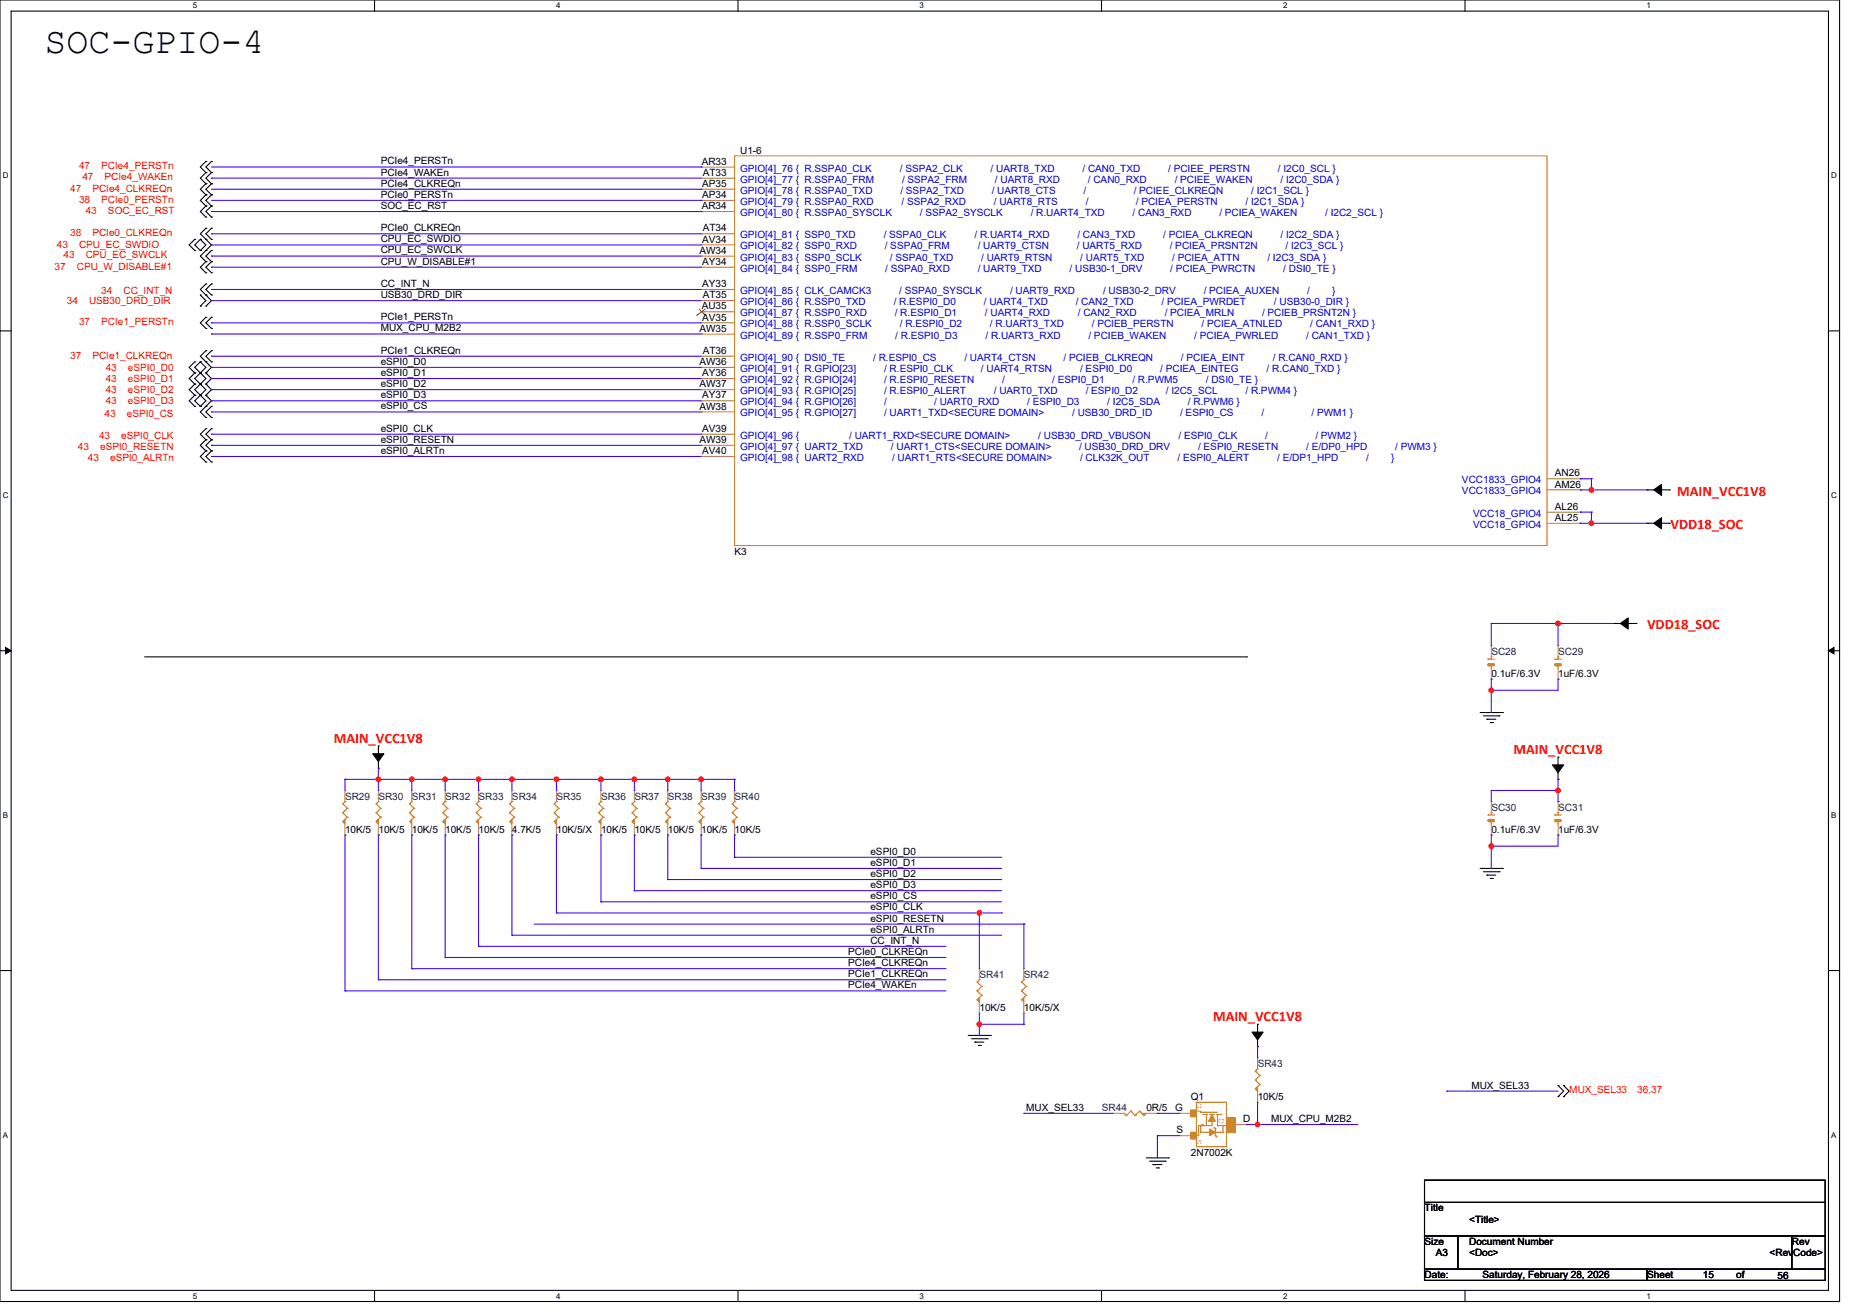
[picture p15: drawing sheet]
<svg xmlns="http://www.w3.org/2000/svg" width="297mm" height="210mm" viewBox="0 0 297 210" stroke-linecap="round" stroke-linejoin="round" font-family="sans-serif">
<defs><g id="words">
<text font-size="5.9" x="7.1" y="8.4">SOC-GPIO-4</text>
<g font-size="2.3" fill="#f00">
<text x="268" y="79.2">MAIN_VCC1V8</text>
<text x="266.9" y="84.5">VDD18_SOC</text>
<text x="263.1" y="100.5">VDD18_SOC</text>
<text x="53.3" y="118.7">MAIN_VCC1V8</text>
<text x="241.8" y="120.4">MAIN_VCC1V8</text>
<text x="193.8" y="163.1">MAIN_VCC1V8</text>
</g>
<g font-size="1.6" fill="#f00">
<text x="12.6" y="27">47</text>
<text x="13.2" y="28.8">47</text>
<text x="16.2" y="27">PCIe4_PERSTn</text>
<text x="16.7" y="28.8">PCIe4_WAKEn</text>
<text x="11.2" y="30.6">47</text>
<text x="12.6" y="32.4">38</text>
<text x="13.7" y="34.2">43</text>
<text x="14.8" y="30.6">PCIe4_CLKREQn</text>
<text x="16.2" y="32.4">PCIe0_PERSTn</text>
<text x="17.3" y="34.2">SOC_EC_RST</text>
<text x="9.1" y="39.7">43</text>
<text x="10.1" y="41.3">43</text>
<text x="11.2" y="37.7">38</text>
<text x="12.6" y="39.7">CPU_EC_SWDIO</text>
<text x="13.7" y="41.3">CPU_EC_SWCLK</text>
<text x="14.8" y="37.7">PCIe0_CLKREQn</text>
<text x="8.7" y="43">37</text>
<text x="12.3" y="43">CPU_W_DISABLE#1</text>
<text x="16.2" y="47">34</text>
<text x="19.7" y="47">CC_INT_N</text>
<text x="10.7" y="48.6">34</text>
<text x="12.6" y="51.9">37</text>
<text x="14.2" y="48.6">USB30_DRD_DIR</text>
<text x="16.2" y="51.9">PCIe1_PERSTn</text>
<text x="11.2" y="57.3">37</text>
<text x="14.8" y="57.3">PCIe1_CLKREQn</text>
<text x="16.9" y="59.2">43</text>
<text x="20.4" y="59.2">eSPI0_D0</text>
<text x="16.9" y="61">43</text>
<text x="16.9" y="62.8">43</text>
<text x="16.9" y="64.6">43</text>
<text x="20.4" y="61">eSPI0_D1</text>
<text x="20.4" y="62.8">eSPI0_D2</text>
<text x="20.4" y="64.6">eSPI0_D3</text>
<text x="12.4" y="71.9">43</text>
<text x="15.8" y="70.1">43</text>
<text x="16" y="71.9">eSPI0_RESETN</text>
<text x="16.7" y="66.5">43</text>
<text x="19.4" y="70.1">eSPI0_CLK</text>
<text x="20.3" y="66.5">eSPI0_CS</text>
<text x="14" y="73.6">43</text>
<text x="17.6" y="73.6">eSPI0_ALRTn</text>
<text x="250.7" y="174.6">MUX_SEL33</text>
<text x="261.6" y="174.6">36,37</text>
</g>
<g font-size="1.6">
<text x="60.8" y="26.3">PCIe4_PERSTn</text>
<text x="60.8" y="29.8">PCIe4_CLKREQn</text>
<text x="60.8" y="28">PCIe4_WAKEn</text>
<text x="112.1" y="26.3">AR33</text>
<text x="112.2" y="29.9">AP35</text>
<text x="112.3" y="28.1">AT33</text>
<text x="118.2" y="24.6">U1-6</text>
<text x="60.8" y="31.6">PCIe0_PERSTn</text>
<text x="60.8" y="33.4">SOC_EC_RST</text>
<text x="112.1" y="33.4">AR34</text>
<text x="112.2" y="31.6">AP34</text>
<text x="60.8" y="36.9">PCIe0_CLKREQn</text>
<text x="60.8" y="38.7">CPU_EC_SWDIO</text>
<text x="60.8" y="40.5">CPU_EC_SWCLK</text>
<text x="111.7" y="40.5">AW34</text>
<text x="112.2" y="38.7">AV34</text>
<text x="112.3" y="37">AT34</text>
<text x="60.8" y="42.3">CPU_W_DISABLE#1</text>
<text x="60.8" y="47.6">USB30_DRD_DIR</text>
<text x="60.8" y="45.8">CC_INT_N</text>
<text x="112.2" y="42.3">AY34</text>
<text x="112.2" y="45.9">AY33</text>
<text x="112.3" y="47.6">AT35</text>
<text x="60.8" y="52.9">MUX_CPU_M2B2</text>
<text x="60.8" y="51.1">PCIe1_PERSTn</text>
<text x="111.7" y="53">AW35</text>
<text x="112.1" y="49.4">AU35</text>
<text x="112.2" y="51.2">AV35</text>
<text x="60.8" y="56.5">PCIe1_CLKREQn</text>
<text x="60.8" y="58.3">eSPI0_D0</text>
<text x="111.7" y="58.3">AW36</text>
<text x="112.3" y="56.5">AT36</text>
<text x="60.8" y="60">eSPI0_D1</text>
<text x="60.8" y="61.8">eSPI0_D2</text>
<text x="60.8" y="63.6">eSPI0_D3</text>
<text x="60.8" y="65.4">eSPI0_CS</text>
<text x="111.7" y="61.9">AW37</text>
<text x="111.7" y="65.4">AW38</text>
<text x="112.2" y="60.1">AY36</text>
<text x="112.2" y="63.6">AY37</text>
<text x="60.8" y="68.9">eSPI0_CLK</text>
<text x="60.8" y="70.7">eSPI0_RESETN</text>
<text x="111.7" y="70.7">AW39</text>
<text x="112.2" y="69">AV39</text>
<text x="60.8" y="72.5">eSPI0_ALRTn</text>
<text x="112.2" y="72.5">AV40</text>
<text x="248.4" y="77.9">AM26</text>
<text x="248.4" y="76.1">AN26</text>
<text x="248.4" y="83.2">AL25</text>
<text x="248.4" y="81.4">AL26</text>
<text x="117.4" y="88.6">K3</text>
<text x="238.3" y="108.1">0.1uF/6.3V</text>
<text x="248.9" y="108.1">1uF/6.3V</text>
<text x="55.1" y="133">10K/5</text>
<text x="60.5" y="133">10K/5</text>
<text x="65.8" y="133">10K/5</text>
<text x="71.1" y="133">10K/5</text>
<text x="76.5" y="133">10K/5</text>
<text x="81.8" y="133">4.7K/5</text>
<text x="88.9" y="133">10K/5/X</text>
<text x="96" y="133">10K/5</text>
<text x="101.4" y="133">10K/5</text>
<text x="106.7" y="133">10K/5</text>
<text x="112" y="133">10K/5</text>
<text x="117.4" y="133">10K/5</text>
<text x="139.1" y="136.5">eSPI0_D0</text>
<text x="238.3" y="133">0.1uF/6.3V</text>
<text x="248.9" y="133">1uF/6.3V</text>
<text x="139.1" y="138.3">eSPI0_D1</text>
<text x="139.1" y="140">eSPI0_D2</text>
<text x="139.1" y="141.8">eSPI0_D3</text>
<text x="139.1" y="143.6">eSPI0_CS</text>
<text x="139.1" y="145.4">eSPI0_CLK</text>
<text x="139.1" y="147.2">eSPI0_RESETN</text>
<text x="139.1" y="148.9">eSPI0_ALRTn</text>
<text x="135.5" y="152.5">PCIe0_CLKREQn</text>
<text x="135.5" y="154.3">PCIe4_CLKREQn</text>
<text x="139.1" y="150.7">CC_INT_N</text>
<text x="135.5" y="156.1">PCIe1_CLKREQn</text>
<text x="135.5" y="157.8">PCIe4_WAKEn</text>
<text x="156.5" y="161.5">10K/5</text>
<text x="163.6" y="161.5">10K/5/X</text>
<text x="235.1" y="173.8">MUX_SEL33</text>
<text x="163.9" y="177.4">MUX_SEL33</text>
<text x="183.1" y="177.5">0R/5</text>
<text x="187.8" y="177.4">G</text>
<text x="190.3" y="175.7">Q1</text>
<text x="198.6" y="179.2">D</text>
<text x="200.9" y="175.7">10K/5</text>
<text x="203.1" y="179.2">MUX_CPU_M2B2</text>
<text x="187.9" y="181">S</text>
<text x="190.3" y="184.6">2N7002K</text>
<text x="227.6" y="193.5">Title</text>
<text x="234.7" y="195.2">&lt;Title&gt;</text>
<text x="227.6" y="198.8">Size</text>
<text x="229.4" y="200.6">A3</text>
<text x="234.7" y="198.8">Document Number</text>
<text x="234.7" y="200.6">&lt;Doc&gt;</text>
<text x="282.7" y="200.6">&lt;RevCode&gt;</text>
<text x="286.3" y="198.8">Rev</text>
<text x="227.6" y="204.1">Date:</text>
<text x="236.9" y="204.1">Saturday, February 28, 2026</text>
<text x="263.2" y="204.1">Sheet</text>
<text x="272.1" y="204.1">15</text>
<text x="277.4" y="204.1">of</text>
<text x="284" y="204.3">56</text>
</g>
<g font-size="1.6" fill="#00c">
<text x="118.2" y="27.4">GPIO[4]_76 { R.SSPA0_CLK</text>
<text x="118.2" y="29.2">GPIO[4]_77 { R.SSPA0_FRM</text>
<text x="143.8" y="27.4">/ SSPA2_CLK</text>
<text x="144.1" y="29.2">/ SSPA2_FRM</text>
<text x="158.3" y="27.4">/ UART8_TXD</text>
<text x="159" y="29.2">/ UART8_RXD</text>
<text x="172.9" y="27.4">/ CAN0_TXD</text>
<text x="173.8" y="29.2">/ CAN0_RXD</text>
<text x="186.6" y="27.4">/ PCIEE_PERSTN</text>
<text x="187.7" y="29.2">/ PCIEE_WAKEN</text>
<text x="204.2" y="27.4">/ I2C0_SCL }</text>
<text x="204.6" y="29.2">/ I2C0_SDA }</text>
<text x="118.2" y="30.9">GPIO[4]_78 { R.SSPA0_TXD</text>
<text x="118.2" y="32.7">GPIO[4]_79 { R.SSPA0_RXD</text>
<text x="118.2" y="34.5">GPIO[4]_80 { R.SSPA0_SYSCLK</text>
<text x="143.9" y="30.9">/ SSPA2_TXD</text>
<text x="144" y="32.7">/ SSPA2_RXD</text>
<text x="147" y="34.5">/ SSPA2_SYSCLK</text>
<text x="158.5" y="30.9">/ UART8_CTS</text>
<text x="158.8" y="32.7">/ UART8_RTS</text>
<text x="164.7" y="34.5">/ R.UART4_TXD</text>
<text x="173.1" y="30.9">/</text>
<text x="173.5" y="32.7">/</text>
<text x="181" y="34.5">/ CAN3_RXD</text>
<text x="181.1" y="30.9">/ PCIEE_CLKREQN</text>
<text x="181.5" y="32.7">/ PCIEA_PERSTN</text>
<text x="194.8" y="34.5">/ PCIEA_WAKEN</text>
<text x="199" y="32.7">/ I2C1_SDA }</text>
<text x="199.9" y="30.9">/ I2C1_SCL }</text>
<text x="211.7" y="34.5">/ I2C2_SCL }</text>
<text x="118.2" y="38.1">GPIO[4]_81 { SSP0_TXD</text>
<text x="118.2" y="39.8">GPIO[4]_82 { SSP0_RXD</text>
<text x="118.2" y="41.6">GPIO[4]_83 { SSP0_SCLK</text>
<text x="141.2" y="38.1">/ SSPA0_CLK</text>
<text x="141.4" y="39.8">/ SSPA0_FRM</text>
<text x="142.2" y="41.6">/ SSPA0_TXD</text>
<text x="155.7" y="38.1">/ R.UART4_RXD</text>
<text x="156.2" y="39.8">/ UART9_CTSN</text>
<text x="156.8" y="41.6">/ UART9_RTSN</text>
<text x="172" y="39.8">/ UART5_RXD</text>
<text x="172.1" y="38.1">/ CAN3_TXD</text>
<text x="172.6" y="41.6">/ UART5_TXD</text>
<text x="185.8" y="38.1">/ PCIEA_CLKREQN</text>
<text x="186.9" y="39.8">/ PCIEA_PRSNT2N</text>
<text x="187.3" y="41.6">/ PCIEA_ATTN</text>
<text x="202.5" y="41.6">/ I2C3_SDA }</text>
<text x="204.6" y="38.1">/ I2C2_SDA }</text>
<text x="205.4" y="39.8">/ I2C3_SCL }</text>
<text x="118.2" y="43.4">GPIO[4]_84 { SSP0_FRM</text>
<text x="118.2" y="46.9">GPIO[4]_85 { CLK_CAMCK3</text>
<text x="141.4" y="43.4">/ SSPA0_RXD</text>
<text x="143.7" y="46.9">/ SSPA0_SYSCLK</text>
<text x="156.2" y="43.4">/ UART9_TXD</text>
<text x="161.4" y="46.9">/ UART9_RXD</text>
<text x="170.9" y="43.4">/ USB30-1_DRV</text>
<text x="176.2" y="46.9">/ USB30-2_DRV</text>
<text x="187" y="43.4">/ PCIEA_PWRCTN</text>
<text x="192.3" y="46.9">/ PCIEA_AUXEN</text>
<text x="205" y="43.4">/ DSI0_TE }</text>
<text x="208.9" y="46.9">/</text>
<text x="212.9" y="46.9">}</text>
<text x="118.2" y="48.7">GPIO[4]_86 { R.SSP0_TXD</text>
<text x="118.2" y="50.5">GPIO[4]_87 { R.SSP0_RXD</text>
<text x="118.2" y="52.3">GPIO[4]_88 { R.SSP0_SCLK</text>
<text x="142.8" y="48.7">/ R.ESPI0_D0</text>
<text x="143" y="50.5">/ R.ESPI0_D1</text>
<text x="143.8" y="52.3">/ R.ESPI0_D2</text>
<text x="157.2" y="48.7">/ UART4_TXD</text>
<text x="157.4" y="50.5">/ UART4_RXD</text>
<text x="158.2" y="52.3">/ R.UART3_TXD</text>
<text x="171.9" y="48.7">/ CAN2_TXD</text>
<text x="172.2" y="50.5">/ CAN2_RXD</text>
<text x="174.4" y="52.3">/ PCIEB_PERSTN</text>
<text x="185.6" y="48.7">/ PCIEA_PWRDET</text>
<text x="186.1" y="50.5">/ PCIEA_MRLN</text>
<text x="192" y="52.3">/ PCIEA_ATNLED</text>
<text x="201.6" y="50.5">/ PCIEB_PRSNT2N }</text>
<text x="203.5" y="48.7">/ USB30-0_DIR }</text>
<text x="209.3" y="52.3">/ CAN1_RXD }</text>
<text x="118.2" y="54.1">GPIO[4]_89 { R.SSP0_FRM</text>
<text x="118.2" y="57.6">GPIO[4]_90 { DSI0_TE</text>
<text x="118.2" y="59.4">GPIO[4]_91 { R.GPIO[23]</text>
<text x="139.5" y="57.6">/ R.ESPI0_CS</text>
<text x="141.3" y="59.4">/ R.ESPI0_CLK</text>
<text x="143" y="54.1">/ R.ESPI0_D3</text>
<text x="154.1" y="57.6">/ UART4_CTSN</text>
<text x="156.7" y="59.4">/ UART4_RTSN</text>
<text x="157.4" y="54.1">/ R.UART3_RXD</text>
<text x="169.9" y="57.6">/ PCIEB_CLKREQN</text>
<text x="172.6" y="59.4">/ ESPI0_D0</text>
<text x="173.9" y="54.1">/ PCIEB_WAKEN</text>
<text x="185.4" y="59.4">/ PCIEA_EINTEG</text>
<text x="188.7" y="57.6">/ PCIEA_EINT</text>
<text x="190.8" y="54.1">/ PCIEA_PWRLED</text>
<text x="202.4" y="59.4">/ R.CAN0_TXD }</text>
<text x="203.3" y="57.6">/ R.CAN0_RXD }</text>
<text x="208.7" y="54.1">/ CAN1_TXD }</text>
<text x="118.2" y="61.2">GPIO[4]_92 { R.GPIO[24]</text>
<text x="118.2" y="62.9">GPIO[4]_93 { R.GPIO[25]</text>
<text x="118.2" y="64.7">GPIO[4]_94 { R.GPIO[26]</text>
<text x="141.3" y="61.2">/ R.ESPI0_RESETN</text>
<text x="141.3" y="62.9">/ R.ESPI0_ALERT</text>
<text x="141.3" y="64.7">/</text>
<text x="149.3" y="64.7">/ UART0_RXD</text>
<text x="158.8" y="62.9">/ UART0_TXD</text>
<text x="160.1" y="61.2">/</text>
<text x="164.1" y="64.7">/ ESPI0_D3</text>
<text x="168.1" y="61.2">/ ESPI0_D1</text>
<text x="173.5" y="62.9">/ ESPI0_D2</text>
<text x="176.9" y="64.7">/ I2C5_SDA</text>
<text x="180.9" y="61.2">/ R.PWM5</text>
<text x="186.3" y="62.9">/ I2C5_SCL</text>
<text x="189.8" y="64.7">/ R.PWM6 }</text>
<text x="192.7" y="61.2">/ DSI0_TE }</text>
<text x="199" y="62.9">/ R.PWM4 }</text>
<text x="118.2" y="66.5">GPIO[4]_95 { R.GPIO[27]</text>
<text x="118.2" y="70.1">GPIO[4]_96 {</text>
<text x="118.2" y="71.8">GPIO[4]_97 { UART2_TXD</text>
<text x="135.7" y="70.1">/ UART1_RXD&lt;SECURE DOMAIN&gt;</text>
<text x="141.3" y="66.5">/ UART1_TXD&lt;SECURE DOMAIN&gt;</text>
<text x="142.3" y="71.8">/ UART1_CTS&lt;SECURE DOMAIN&gt;</text>
<text x="165.9" y="70.1">/ USB30_DRD_VBUSON</text>
<text x="171.3" y="66.5">/ USB30_DRD_ID</text>
<text x="172.4" y="71.8">/ USB30_DRD_DRV</text>
<text x="188.3" y="70.1">/ ESPI0_CLK</text>
<text x="188.5" y="66.5">/ ESPI0_CS</text>
<text x="191.4" y="71.8">/ ESPI0_RESETN</text>
<text x="201.5" y="66.5">/</text>
<text x="202.2" y="70.1">/</text>
<text x="208.7" y="71.8">/ E/DP0_HPD</text>
<text x="209.5" y="66.5">/ PWM1 }</text>
<text x="210.2" y="70.1">/ PWM2 }</text>
<text x="222.9" y="71.8">/ PWM3 }</text>
<text x="118.2" y="73.6">GPIO[4]_98 { UART2_RXD</text>
<text x="142.5" y="73.6">/ UART1_RTS&lt;SECURE DOMAIN&gt;</text>
<text x="172.6" y="73.6">/ CLK32K_OUT</text>
<text x="188.1" y="73.6">/ ESPI0_ALERT</text>
<text x="204" y="73.6">/ E/DP1_HPD</text>
<text x="218.3" y="73.6">/</text>
<text x="222.3" y="73.6">}</text>
<text x="233.6" y="77.2">VCC1833_GPIO4</text>
<text x="233.6" y="79">VCC1833_GPIO4</text>
<text x="235.3" y="82.5">VCC18_GPIO4</text>
<text x="235.3" y="84.3">VCC18_GPIO4</text>
</g>
<g font-size="1.6" fill="#004040">
<text x="238.3" y="104.6">SC28</text>
<text x="248.9" y="104.6">SC29</text>
<text x="55.1" y="127.7">SR29</text>
<text x="60.5" y="127.7">SR30</text>
<text x="65.8" y="127.7">SR31</text>
<text x="71.1" y="127.7">SR32</text>
<text x="76.5" y="127.7">SR33</text>
<text x="81.8" y="127.7">SR34</text>
<text x="88.9" y="127.7">SR35</text>
<text x="96" y="127.7">SR36</text>
<text x="101.4" y="127.7">SR37</text>
<text x="106.7" y="127.7">SR38</text>
<text x="112" y="127.7">SR39</text>
<text x="117.4" y="127.7">SR40</text>
<text x="238.3" y="129.5">SC30</text>
<text x="248.9" y="129.5">SC31</text>
<text x="156.5" y="156.1">SR41</text>
<text x="163.6" y="156.1">SR42</text>
<text x="200.9" y="170.4">SR43</text>
<text x="176" y="177.5">SR44</text>
</g>
<g font-size="1.4" fill="#cc8006">
<text x="191.2" y="176.2" transform="rotate(90 191.2 176.2)">G</text>
<text x="194.7" y="178.5" transform="rotate(90 194.7 178.5)">D</text>
<text x="191.2" y="181.9" transform="rotate(90 191.2 181.9)">S</text>
</g>
<g font-size="1.3">
<text x="30.8" y="1.3">5</text>
<text x="88.9" y="1.3">4</text>
<text x="146.9" y="1.3">3</text>
<text x="205" y="1.3">2</text>
<text x="263.1" y="1.3">1</text>
<text x=".4" y="28.5">D</text>
<text x="292.5" y="28.5">D</text>
<text x=".4" y="79.5">C</text>
<text x="292.5" y="79.5">C</text>
<text x=".4" y="130.6">B</text>
<text x="292.5" y="130.6">B</text>
<text x=".4" y="181.7">A</text>
<text x="292.5" y="181.7">A</text>
<text x="30.8" y="207.4">5</text>
<text x="88.9" y="207.4">4</text>
<text x="146.9" y="207.4">3</text>
<text x="205" y="207.4">2</text>
<text x="263.1" y="207.4">1</text>
</g>
</g></defs>
<path d="M0 0h293.9v207.8h-293.9zM1.8 1.8h290.3v204.3h-290.3z" fill="none" stroke="#000" stroke-width=".17"/>
<g fill="#fff">
<path d="M30.8 .2h.7v1.4h-.7z"/>
<path d="M30.8 206.2h.7v1.5h-.7z"/>
</g>
<path d="M59.8 0v1.8M59.8 206.1v1.7" fill="none" stroke="#000" stroke-width=".17"/>
<g fill="#fff">
<path d="M88.9 .2h.7v1.4h-.7z"/>
<path d="M88.9 206.2h.7v1.5h-.7z"/>
</g>
<path d="M117.9 0v1.8M117.9 206.1v1.7" fill="none" stroke="#000" stroke-width=".17"/>
<g fill="#fff">
<path d="M146.9 .2h.7v1.4h-.7z"/>
<path d="M146.9 206.2h.7v1.5h-.7z"/>
</g>
<path d="M176 0v1.8M176 206.1v1.7" fill="none" stroke="#000" stroke-width=".17"/>
<g fill="#fff">
<path d="M205 .2h.7v1.4h-.7z"/>
<path d="M205 206.2h.7v1.5h-.7z"/>
</g>
<path d="M234.1 0v1.8M234.1 206.1v1.7" fill="none" stroke="#000" stroke-width=".17"/>
<g fill="#fff">
<path d="M263.1 .2h.7v1.4h-.7z"/>
<path d="M263.1 206.2h.7v1.5h-.7z"/>
<path d="M.4 27.3h1v1.4h-1z"/>
<path d="M292.6 27.3h.9v1.4h-.9z"/>
<path d="M.4 78.4h1v1.4h-1z"/>
<path d="M292.6 78.4h.9v1.4h-.9z"/>
</g>
<path d="M0 52.8h1.8M292.1 52.8h1.8" fill="none" stroke="#000" stroke-width=".17"/>
<g fill="#fff">
<path d="M.4 129.4h.9v1.5h-.9z"/>
<path d="M292.6 129.4h.8v1.5h-.8z"/>
</g>
<path d="M0 103.9h1.8M292.1 103.9h1.8" fill="none" stroke="#000" stroke-width=".17"/>
<path d="M.9 103.4l.9 .5-.9 .5zM292.1 103.9l.9-.5v1z" fill="#000" stroke="#000" stroke-width=".16"/>
<g fill="#fff">
<path d="M.4 180.5h.9v1.4h-.9z"/>
<path d="M292.6 180.5h.8v1.4h-.8z"/>
</g>
<g fill="none" stroke="#000" stroke-width=".17">
<path d="M31.1 38.2h.1M31.1 38.2l-.9 .9 .9 .9M32 38.2h.1M32 38.2l-.9 .9 .9 .9M32 38.2l.9 .9-.9 .9M32.9 25.8h.1M32.9 27.6h.1M32.9 29.3h.1M32.9 31.1h.1M32.9 32.9h.1M32.9 36.4h.1M32.9 38.2h.1"/>
<path d="M32.9 34.7h.1M32.9 25.8l-.9 .9 .9 .9M32.9 29.3l-.9 .9 .9 .9M32.9 31.1l-.9 .9 .9 .9M32.9 36.4l-.9 .9 1.8 1.8-1.8 1.8 .9 .9M32.9 27.6l-.9 .8 .9 .9M32.9 32.9l-.9 .9 .9 .9M33.8 25.8h.1M33.8 27.6h.1M33.8 29.3h.1M33.8 31.1h.1M33.8 32.9h.1"/>
<path d="M33.8 36.4h.1M33.8 38.2h.1M33.8 34.7h.1M33.8 25.8l-.9 .9 .9 .9M33.8 29.3l-.9 .9 .9 .9M33.8 31.1l-.9 .9 .9 .9M33.8 36.4l-.9 .9 .9 .9M33.8 27.6l-.9 .8 .9 .9M33.8 32.9l-.9 .9 .9 .9M31.1 57.8h.1M31.1 59.6h.1M31.1 40h.1"/>
<path d="M31.1 57.8l-.9 .9 .9 .9M31.1 59.6l-.9 .9 .9 .8M32 57.8h.1M32 59.6h.1M32 48.9h.1M32 47.1h.1M32 40h.1M32 57.8l-.9 .9 1.8 1.8-1.8 1.7 1.8 1.8-.9 .9M32 57.8l.9 .9-1.8 1.8 1.8 1.7-1.8 1.8 .9 .9M32 47.1l.9 .9-.9 .9M32.9 50.7h.1M32.9 52.5h.1"/>
<path d="M32.9 56h.1M32.9 57.8h.1M32.9 43.6h.1M32.9 41.8h.1M32.9 59.6h.1M32.9 47.1h.1M32.9 48.9h.1M32.9 45.3h.1M32.9 40h.1M32.9 50.7l-.9 .9 .9 .9M32.9 56l-.9 .9 1.8 1.8-.9 .9M32.9 41.8l-.9 .9 .9 .9"/>
<path d="M32.9 59.6l.9 .9-.9 .8M32.9 45.3l-.9 .9 1.8 1.8-.9 .9M33.8 50.7h.1M33.8 52.5h.1M33.8 56h.1M33.8 57.8h.1M33.8 43.6h.1M33.8 41.8h.1M33.8 45.3h.1M33.8 47.1h.1M33.8 40h.1M33.8 50.7l-.9 .9 .9 .9"/>
<path d="M33.8 56l-.9 .9 .9 .9M33.8 41.8l-.9 .9 .9 .9M33.8 45.3l-.9 .9 .9 .9M33.8 40l-.9 .9 .9 .9M31.1 61.3h.1M31.1 63.1h.1M31.1 64.9h.1M31.1 61.3l-.9 .9 .9 .9M31.1 63.1l-.9 .9 .9 .9M32 61.3h.1M32 63.1h.1M32 64.9h.1"/>
<path d="M32.9 61.3h.1M32.9 63.1h.1M32.9 64.9h.1M32.9 66.7h.1M32.9 68.5h.1M32.9 70.2h.1M32.9 72h.1M32.9 73.8h.1M32.9 61.3l.9 .9-.9 .9M32.9 63.1l.9 .9-1.8 1.8 .9 .9M32.9 68.5l-.9 .8 .9 .9M32.9 70.2l-.9 .9 .9 .9"/>
<path d="M32.9 72l-.9 .9 .9 .9M33.8 64.9h.1M33.8 66.7h.1M33.8 68.5h.1M33.8 70.2h.1M33.8 72h.1M33.8 73.8h.1M33.8 64.9l-.9 .9 .9 .9M33.8 68.5l-.9 .8 .9 .9M33.8 70.2l-.9 .9 .9 .9M33.8 72l-.9 .9 .9 .9M263.1 78.2h.1"/>
<path d="M263.1 78.2h1.3M264.7 78.2h2M266.7 78.2h.1M257.8 99.6h.1M257.8 99.6h1.3M259.4 99.6h2M261.4 99.6h.1M263.1 83.6h.1M263.1 83.6h1.3M264.7 83.6h2M266.7 83.6h.1M23.1 104.9h176"/>
<path d="M60.5 119.1h.1M60.5 119.1v2M199.1 104.9h.1M236.5 113.8h3.5M237 114.3h2.5M237.5 114.9h.1M237.5 114.9h1.5M238.1 115.4h.3M238.4 115.4h.1M239.5 114.3h.1M240 113.8h.1M60.5 122.7h.1"/>
<path d="M60.5 121.4v1.3M236.5 138.7h3.5M237 139.2h2.5M237.5 139.8h.1M237.5 139.8h1.5M239.5 139.2h.1M240 138.7h.1M248.9 124.5h.1M248.9 120.9h.1M248.9 120.9v2M248.9 123.2v1.3M0 155h1.8"/>
<path d="M238.1 140.3h.3M238.4 140.3h.1M292.1 155h1.8M154.7 165.4h3.5M155.2 165.9h2.5M155.8 166.4h.1M155.8 166.4h1.4M156.3 167h.3M156.6 167h.1M157.7 165.9h.1M158.2 165.4h.1M200.9 167.1h.1"/>
<path d="M200.9 163.6h.1M200.9 163.6v1.9M200.9 165.9v1.2M248.9 175.1h.1M248.9 173.4h.1M248.9 173.4l.9 .8-.9 .9M249.8 175.1h.1M249.8 173.4h.1M249.8 173.4l.9 .8-.9 .9M183.1 184.9h3.6M183.7 185.4h2.5M184.2 186h.1"/>
<path d="M184.2 186h1.4M184.7 186.5h.4M185.1 186.5h.1M186.2 185.4h.1M186.7 184.9h.1M227.6 188.5h64v3.5h-64zM227.6 192h64v5.4h-64zM227.6 197.4h5.3v5.3h-5.3zM232.9 197.4h53.4v5.3h-53.4zM286.3 197.4h5.3v5.3h-5.3zM227.6 202.7h35.5v1.8h-35.5zM263.1 202.7h28.5v1.8h-28.5z"/>
</g>
<g fill="#000" stroke="#000" stroke-width=".17">
<path d="M264.2 78.2l1.3-.9v1.8z" fill-rule="evenodd"/>
<path d="M258.9 99.6l1.2-.9v1.8z" fill-rule="evenodd"/>
<path d="M264.2 83.6l1.3-.9v1.8z" fill-rule="evenodd"/>
<path d="M59.6 120.4h1.7l-.8 1.2z" fill-rule="evenodd"/>
<path d="M248 122.2h1.8l-.9 1.2z" fill-rule="evenodd"/>
<path d="M200 164.8h1.8l-.9 1.3z" fill-rule="evenodd"/>
</g>
<g fill="none" stroke="#cc8006" stroke-width=".17">
<path d="M248.4 105.3h.1M248.4 105.3h1M248.9 106.2h.1M248.9 104.9h.1M248.9 104.9v.4M248.9 106.2v.5M88.5 129.8h.1M88.5 128.4h.1M88.5 129.8l.8 .7M88.5 128.4l.8 .7M88.9 128h.1M88.9 128l-.4 .4"/>
<path d="M89.3 129.1h.1M89.3 130.5h.1M89.3 129.1l-.8 .7M89.3 130.5l-.8 .7M95.7 129.8h.1M95.7 128.4h.1M95.7 129.8l.7 .7M95.7 128.4l.7 .7M96 128h.1M96 128l-.3 .4M96.4 129.1h.1M96.4 130.5h.1"/>
<path d="M96.4 129.1l-.7 .7M96.4 130.5l-.7 .7M179.6 177.8h.1M179.6 177.8l.3 .4M179.9 178.2h.1M180.6 177.4h.1M180.6 177.4l.8 .8M180.6 177.4l-.7 .8M181.4 178.2h.1M182.1 177.4h.1M182.1 177.4l-.7 .8M182.1 177.4l.7 .8"/>
</g>
<g fill="#cc8006" stroke="#cc8006" stroke-width=".17">
<path d="M182.4 177.8h.7l-.3 .4z" fill-rule="evenodd"/>
<path d="M88.5 131.2l.4-.3v.7z" fill-rule="evenodd"/>
<path d="M95.7 131.2l.3-.3v.7z" fill-rule="evenodd"/>
</g>
<path d="M88.9 133.3h.1M88.9 126.2h.1M88.9 126.2v1.8M88.9 131.6v1.7M96 133.3h.1M96 126.2h.1M96 126.2v1.8M96 131.6v1.7M177.8 177.8h.1M177.8 177.8h1.8M183.1 177.8h1.8M184.9 177.8h.1" fill="none" stroke="#a84" stroke-width=".17"/>
<path d="M248.6 106.2h.7" fill="none" stroke="#cc8006" stroke-width=".53"/>
<circle cx="248.6" cy="106.2" r=".26" fill="#cc8006"/>
<g fill="none" stroke="#a84" stroke-width=".17">
<path d="M248.9 108.5h.1M248.9 103.1h.1M248.9 103.1v1.8M248.9 106.7v1.8M60.5 133.3h.1M60.5 126.2h.1M60.5 126.2v1.8M60.5 131.6v1.7M101.3 133.3h.1M101.3 126.2h.1M101.3 126.2v1.8M101.3 131.6v1.7"/>
<path d="M188.5 177.8h.1M188.5 177.8h1.7M197.4 179.6h1.7M199.1 179.6h.1M188.5 181.4h.1M188.5 181.4h1.7"/>
</g>
<g fill="none" stroke="#cc8006" stroke-width=".17">
<path d="M237.7 105.3h.1M237.7 105.3h1.1M238.3 106.2h.1M238.3 104.9h.1M238.3 104.9v.4M238.3 106.2v.5M60.1 129.8h.1M60.1 128.4h.1M60.1 129.8l.7 .7M60.1 128.4l.7 .7M60.5 128h.1M60.5 128l-.4 .4"/>
<path d="M60.8 129.1h.1M60.8 130.5h.1M60.8 129.1l-.7 .7M60.8 130.5l-.7 .7M101 129.8h.1M101 128.4h.1M101 129.8l.7 .7M101 128.4l.7 .7M101.3 128h.1M101.3 128l-.3 .4M101.7 129.1h.1M101.7 130.5h.1"/>
<path d="M101.7 129.1l-.7 .7M101.7 130.5l-.7 .7M191.1 176h4.8v7.1h-4.8zM191.1 177.4h.7v.2M191.5 179.8h.1M191.5 179.8v1.6h-.4M191.8 177.6h.1M191.8 179.8v1M191.8 177.6h2.7M192 179.6h.1M192 179.8h.1M192.2 178h.1"/>
<path d="M192.2 178h.7M192.7 178h.1M192.7 178v1.8M193.3 178h.1M193.3 178h.7M193.6 178h.1M193.6 178v1.8h-2.1M194.3 178h.8M194.5 179.8h.1M194.5 178h.1M194.5 179.8h1.4M194.5 178v1.8"/>
<path d="M195.1 178h.1M195.4 179.8h.1M195.4 179.8v1M195.9 179.8h.1M191.8 180.8h.1M191.8 180.8h3.6M193.3 180.5h.1M194 180.1h.1M194 180.1l.2 .2M194.2 180.3h.1M194.2 181.4h.1M194.2 180.3v1.1"/>
<path d="M194.2 181.4l.1 .1M194.3 181.5h.1M195.4 180.8h.1"/>
</g>
<g fill="#cc8006" stroke="#cc8006" stroke-width=".17">
<path d="M101 131.2l.3-.3v.7z" fill-rule="evenodd"/>
<path d="M195.9 178.5h1.5v2.3h-1.5z" fill-rule="evenodd"/>
<path d="M190.2 177.3h.9v1h-.9z" fill-rule="evenodd"/>
<path d="M190.2 180.8h.9v1.1h-.9z" fill-rule="evenodd"/>
<path d="M193.6 178l.6 1h-1.1z" fill-rule="evenodd"/>
<path d="M193.3 180.3l.9 .5-.9 .6z" fill-rule="evenodd"/>
<path d="M60.1 131.2l.4-.3v.7z" fill-rule="evenodd"/>
</g>
<path d="M237.9 106.2h.7" fill="none" stroke="#cc8006" stroke-width=".53"/>
<circle cx="237.9" cy="106.2" r=".26" fill="#cc8006"/>
<g fill="none" stroke="#a84" stroke-width=".17">
<path d="M238.3 108.5h.1M238.3 103.1h.1M238.3 103.1v1.8M238.3 106.7v1.8M55.1 133.3h.1M55.1 126.2h.1M55.1 126.2v1.8M55.1 131.6v1.7M65.8 133.3h.1M65.8 126.2h.1M65.8 126.2v1.8M65.8 131.6v1.7"/>
<path d="M106.7 133.3h.1M106.7 126.2h.1M106.7 126.2v1.8M106.7 131.6v1.7"/>
</g>
<g fill="none" stroke="#cc8006" stroke-width=".17">
<path d="M54.8 129.8h.1M54.8 128.4h.1M54.8 129.8l.7 .7M54.8 128.4l.7 .7M55.1 128h.1M55.1 128l-.3 .4M55.5 129.1h.1M55.5 130.5h.1M55.5 129.1l-.7 .7M55.5 130.5l-.7 .7M65.4 129.8h.1M65.4 128.4h.1"/>
<path d="M65.4 129.8l.7 .7M65.4 128.4l.7 .7M65.8 128h.1M65.8 128l-.4 .4M66.1 129.1h.1M66.1 130.5h.1M66.1 129.1l-.7 .7M66.1 130.5l-.7 .7M106.3 129.8h.1M106.3 128.4h.1M106.3 129.8l.7 .7M106.3 128.4l.7 .7"/>
<path d="M106.7 128h.1M106.7 128l-.4 .4M107 129.1h.1M107 130.5h.1M107 129.1l-.7 .7M107 130.5l-.7 .7M248.4 130.2h.1M248.4 130.2h1M248.9 131h.1M248.9 129.8h.1M248.9 129.8v.4M248.9 131v.6"/>
</g>
<g fill="#cc8006" stroke="#cc8006" stroke-width=".17">
<path d="M106.3 131.2l.4-.3v.7z" fill-rule="evenodd"/>
<path d="M65.4 131.2l.4-.3v.7z" fill-rule="evenodd"/>
<path d="M54.8 131.2l.3-.3v.7z" fill-rule="evenodd"/>
</g>
<path d="M248.6 131h.7" fill="none" stroke="#cc8006" stroke-width=".53"/>
<circle cx="248.6" cy="131" r=".26" fill="#cc8006"/>
<g fill="none" stroke="#a84" stroke-width=".17">
<path d="M112 26.7h.1M112 28.4h.1M112 30.2h.1M112 32h.1M112 33.8h.1M112 37.3h.1M112 39.1h.1M112 26.7h5.3M112 28.4h5.3M112 30.2h5.3M112 32h5.3M112 33.8h5.3"/>
<path d="M112 37.3h5.3M112 39.1h5.3M112 40.9h.1M112 42.7h.1M112 46.2h.1M112 48h.1M112 49.8h.1M112 51.6h.1M112 53.3h.1M112 56.9h.1M112 58.7h.1M112 40.9h5.3"/>
<path d="M112 42.7h5.3M112 46.2h5.3M112 48h5.3M112 49.8h5.3M112 51.6h5.3M112 53.3h5.3M112 56.9h5.3M112 58.7h5.3M112 60.5h.1M112 62.2h.1M112 64h.1M112 65.8h.1"/>
<path d="M112 69.3h.1M112 71.1h.1M112 72.9h.1M112 60.5h5.3M112 62.2h5.3M112 64h5.3M112 65.8h5.3M112 69.3h5.3M112 71.1h5.3M112 72.9h5.3M247.1 78.2h5.4M247.1 76.5h5.4"/>
<path d="M252.5 78.2h.1M252.5 76.5h.1M247.1 83.6h5.4M247.1 81.8h5.4M252.5 83.6h.1M252.5 81.8h.1M71.1 133.3h.1M71.1 126.2h.1M71.1 126.2v1.8M71.1 131.6v1.7M81.8 133.3h.1M81.8 126.2h.1"/>
<path d="M81.8 126.2v1.8M81.8 131.6v1.7M112 133.3h.1M112 126.2h.1M112 126.2v1.8M112 131.6v1.7M117.3 133.3h.1M117.3 126.2h.1M117.3 126.2v1.8M117.3 131.6v1.7M248.9 133.3h.1M248.9 128h.1"/>
<path d="M248.9 128v1.8M248.9 131.6v1.7M163.6 154.7h.1M163.6 154.7v1.8M163.6 161.8h.1M163.6 160v1.8"/>
</g>
<g fill="none" stroke="#cc8006" stroke-width=".17">
<path d="M117.3 24.9h129.8v62.2h-129.8zM70.8 129.8h.1M70.8 128.4h.1M70.8 129.8l.7 .7M70.8 128.4l.7 .7M71.1 128h.1M71.1 128l-.3 .4M71.5 129.1h.1M71.5 130.5h.1M71.5 129.1l-.7 .7M71.5 130.5l-.7 .7M81.4 129.8h.1"/>
<path d="M81.4 128.4h.1M81.4 129.8l.7 .7M81.4 128.4l.7 .7M81.8 128h.1M81.8 128l-.4 .4M82.1 129.1h.1M82.1 130.5h.1M82.1 129.1l-.7 .7M82.1 130.5l-.7 .7M111.7 129.8h.1M111.7 128.4h.1M111.7 129.8l.7 .7"/>
<path d="M111.7 128.4l.7 .7M112 128h.1M112 128l-.3 .4M112.4 129.1h.1M112.4 130.5h.1M112.4 129.1l-.7 .7M112.4 130.5l-.7 .7M117 129.8h.1M117 128.4h.1M117 129.8l.7 .7M117 128.4l.7 .7M117.3 128h.1"/>
<path d="M117.3 128l-.3 .4M117.7 129.1h.1M117.7 130.5h.1M117.7 129.1l-.7 .7M117.7 130.5l-.7 .7M237.7 130.2h.1M237.7 130.2h1.1M238.3 131h.1M238.3 129.8h.1M238.3 129.8v.4M238.3 131v.6M163.2 158.2h.1"/>
<path d="M163.2 156.8h.1M163.2 158.2l.7 .8M163.2 156.8l.7 .7M163.6 156.5h.1M163.6 156.5l-.4 .3M163.9 157.5h.1M163.9 159h.1M163.9 157.5l-.7 .7M163.9 159l-.7 .7"/>
</g>
<g fill="#cc8006" stroke="#cc8006" stroke-width=".17">
<path d="M163.2 159.7l.4-.4v.7z" fill-rule="evenodd"/>
<path d="M111.7 131.2l.3-.3v.7z" fill-rule="evenodd"/>
<path d="M70.8 131.2l.3-.3v.7z" fill-rule="evenodd"/>
<path d="M81.4 131.2l.4-.3v.7z" fill-rule="evenodd"/>
<path d="M117 131.2l.3-.3v.7z" fill-rule="evenodd"/>
</g>
<path d="M111.3 50.4h.1M111.7 49.3l1 1.1M112.7 50.4h.1M112.7 49.3l-1.4 1.1" fill="none" stroke="#804000" stroke-width=".16"/>
<path d="M237.9 131h.7" fill="none" stroke="#cc8006" stroke-width=".53"/>
<circle cx="237.9" cy="131" r=".26" fill="#cc8006"/>
<g fill="none" stroke="#a84" stroke-width=".17">
<path d="M76.5 133.3h.1M76.5 126.2h.1M76.5 126.2v1.8M76.5 131.6v1.7M238.3 133.3h.1M238.3 128h.1M238.3 128v1.8M238.3 131.6v1.7M156.5 154.7h.1M156.5 154.7v1.8M156.5 161.8h.1M156.5 160v1.8"/>
<path d="M200.9 176h.1M200.9 168.9h.1M200.9 168.9v1.8M200.9 174.2v1.8"/>
</g>
<g fill="none" stroke="#cc8006" stroke-width=".17">
<path d="M76.1 129.8h.1M76.1 128.4h.1M76.1 129.8l.7 .7M76.1 128.4l.7 .7M76.5 128h.1M76.5 128l-.4 .4M76.8 129.1h.1M76.8 130.5h.1M76.8 129.1l-.7 .7M76.8 130.5l-.7 .7M156.1 158.2h.1M156.1 156.8h.1"/>
<path d="M156.1 158.2l.7 .8M156.1 156.8l.7 .7M156.5 156.5h.1M156.5 156.5l-.4 .3M156.8 157.5h.1M156.8 159h.1M156.8 157.5l-.7 .7M156.8 159l-.7 .7M200.6 172.5h.1M200.6 171h.1M200.6 172.5l.7 .7M200.6 171l.7 .8"/>
<path d="M200.9 170.7h.1M200.9 170.7l-.3 .3M201.3 171.8h.1M201.3 173.2h.1M201.3 171.8l-.7 .7M201.3 173.2l-.7 .7"/>
</g>
<g fill="#cc8006" stroke="#cc8006" stroke-width=".17">
<path d="M76.1 131.2l.4-.3v.7z" fill-rule="evenodd"/>
<path d="M200.6 173.9l.3-.4v.7z" fill-rule="evenodd"/>
<path d="M156.1 159.7l.4-.4v.7z" fill-rule="evenodd"/>
</g>
<g fill="none" stroke="#4200ff" stroke-width=".17">
<path d="M33.8 37.3h.1M33.8 28.4h.1M33.8 39.1h.1M33.8 26.7h78.2M33.8 30.2h78.2M33.8 32h78.2M33.8 37.3h78.2M33.8 28.4h78.2M33.8 39.1h78.2M33.8 33.8h78.2M112 26.7h.1M112 30.2h.1"/>
<path d="M112 32h.1M112 33.8h.1M33.8 42.7h.1M33.8 53.3h.1M33.8 51.6h.1M33.8 56.9h.1M33.8 58.7h.1M33.8 48h.1M33.8 46.2h.1M33.8 40.9h.1M33.8 42.7h78.2M33.8 53.3h78.2"/>
<path d="M33.8 51.6h78.2M33.8 56.9h78.2M33.8 58.7h78.2M33.8 48h78.2M33.8 46.2h78.2M33.8 40.9h78.2M33.8 60.5h.1M33.8 62.2h.1M33.8 64h.1M33.8 72.9h.1M33.8 65.8h.1M33.8 69.3h.1"/>
<path d="M33.8 71.1h.1M33.8 60.5h78.2M33.8 62.2h78.2M33.8 64h78.2M33.8 72.9h78.2M33.8 65.8h78.2M33.8 69.3h78.2M33.8 71.1h78.2M252.5 76.5h.1M252.5 78.2h.1M252.5 76.5h1.8M252.5 78.2h10.6"/>
<path d="M254.3 76.5h.1M254.3 78.2h.1M254.3 76.5v1.7M238.3 99.6h.1M238.3 99.6v3.5M238.3 99.6h19.5M248.9 99.6h.1M248.9 99.6v3.5M252.5 81.8h.1M252.5 83.6h.1M252.5 81.8h1.8M252.5 83.6h10.6"/>
<path d="M254.3 81.8h.1M254.3 83.6h.1M254.3 81.8v1.8M238.3 108.5h.1M238.3 110.2h.1M238.3 108.5v5.3M248.9 108.5h.1M248.9 108.5v1.7h-10.6M55.1 133.3h.1M55.1 124.5h.1M55.1 124.5h62.2M55.1 124.5v1.7"/>
<path d="M55.1 133.3v24.9M60.5 122.7h.1M60.5 133.3h.1M60.5 124.5h.1M60.5 122.7v3.5M60.5 133.3v23.2M65.8 133.3h.1M65.8 124.5h.1M65.8 124.5v1.7M65.8 133.3v21.4M71.1 133.3h.1M71.1 124.5h.1"/>
<path d="M71.1 124.5v1.7M71.1 133.3v19.6M76.5 133.3h.1M76.5 124.5h.1M76.5 124.5v1.7M76.5 133.3v17.8M81.8 124.5h.1M81.8 133.3h.1M81.8 124.5v1.7M81.8 133.3v16.1M88.9 124.5h.1M88.9 133.3h.1"/>
<path d="M88.9 124.5v1.7M88.9 133.3v12.5M96 133.3h.1M96 124.5h.1M96 124.5v1.7M96 133.3v10.7M101.3 133.3h.1M101.3 124.5h.1M101.3 124.5v1.7M101.3 133.3v8.9M106.7 133.3h.1M106.7 124.5h.1"/>
<path d="M106.7 124.5v1.7M106.7 133.3v7.2M112 133.3h.1M112 138.7h.1M112 124.5h.1M112 124.5v1.7M112 133.3v5.4M112 138.7h48M117.3 133.3h.1M117.3 136.9h.1M117.3 124.5h.1M117.3 124.5v1.7"/>
<path d="M117.3 133.3v3.6M117.3 136.9h42.7M238.3 126.2h.1M238.3 133.3h.1M238.3 135.1h.1M238.3 126.2v1.8M238.3 133.3v5.4M238.3 126.2h10.6M248.9 126.2h.1M248.9 124.5h.1M248.9 133.3h.1M248.9 128h.1"/>
<path d="M248.9 124.5v3.5M248.9 133.3v1.8h-10.6M55.1 158.2h.1M55.1 158.2h96M60.5 156.5h.1M60.5 156.5h90.6M65.8 154.7h.1M65.8 154.7h85.3M71.1 152.9h.1M71.1 152.9h80M76.5 151.1h.1M76.5 151.1h74.6"/>
<path d="M81.8 149.4h.1M81.8 149.4h78.2M85.3 147.6h78.3M88.9 145.8h.1M88.9 145.8h71.1M96 144h.1M96 144h64M101.3 142.2h.1M101.3 142.2h58.7M106.7 140.5h.1M106.7 140.5h53.3M156.5 145.8h.1"/>
<path d="M156.5 145.8v8.9M160 145.8h.1M163.6 147.6h.1M163.6 147.6v7.1M156.5 163.6h.1M156.5 161.8v3.6M156.5 163.6h7.1M163.6 163.6h.1M163.6 177.8h.1M163.6 161.8v1.8M163.6 177.8h14.2M184.9 177.8h.1"/>
<path d="M184.9 177.8h3.6M199.1 179.6h.1M199.1 179.6h17.8M200.9 179.6h.1M200.9 167.1h.1M200.9 167.1v1.8M200.9 176v3.6M231.1 174.2h.1M231.1 174.2h17.8M184.9 181.4h.1M184.9 181.4h3.6M184.9 181.4v3.5"/>
</g>
<g fill="#f00" stroke="#f00" stroke-width=".17">
<circle cx="254.2" cy="83.6" r=".35"/>
<circle cx="254.2" cy="78.2" r=".35"/>
<circle cx="156.5" cy="145.8" r=".35"/>
<circle cx="112" cy="124.5" r=".35"/>
<circle cx="106.7" cy="124.5" r=".35"/>
<circle cx="101.3" cy="124.5" r=".35"/>
<circle cx="96" cy="124.5" r=".35"/>
<circle cx="88.9" cy="124.5" r=".35"/>
<circle cx="248.9" cy="99.6" r=".35"/>
<circle cx="238.2" cy="110.2" r=".35"/>
<circle cx="248.9" cy="126.2" r=".35"/>
<circle cx="238.2" cy="135.1" r=".35"/>
<circle cx="200.9" cy="179.6" r=".35"/>
<circle cx="81.8" cy="124.5" r=".35"/>
<circle cx="156.5" cy="163.6" r=".35"/>
<circle cx="76.4" cy="124.5" r=".35"/>
<circle cx="71.1" cy="124.5" r=".35"/>
<circle cx="65.8" cy="124.5" r=".35"/>
<circle cx="60.4" cy="124.5" r=".35"/>
</g>
<use href="#words"/>
</svg>
